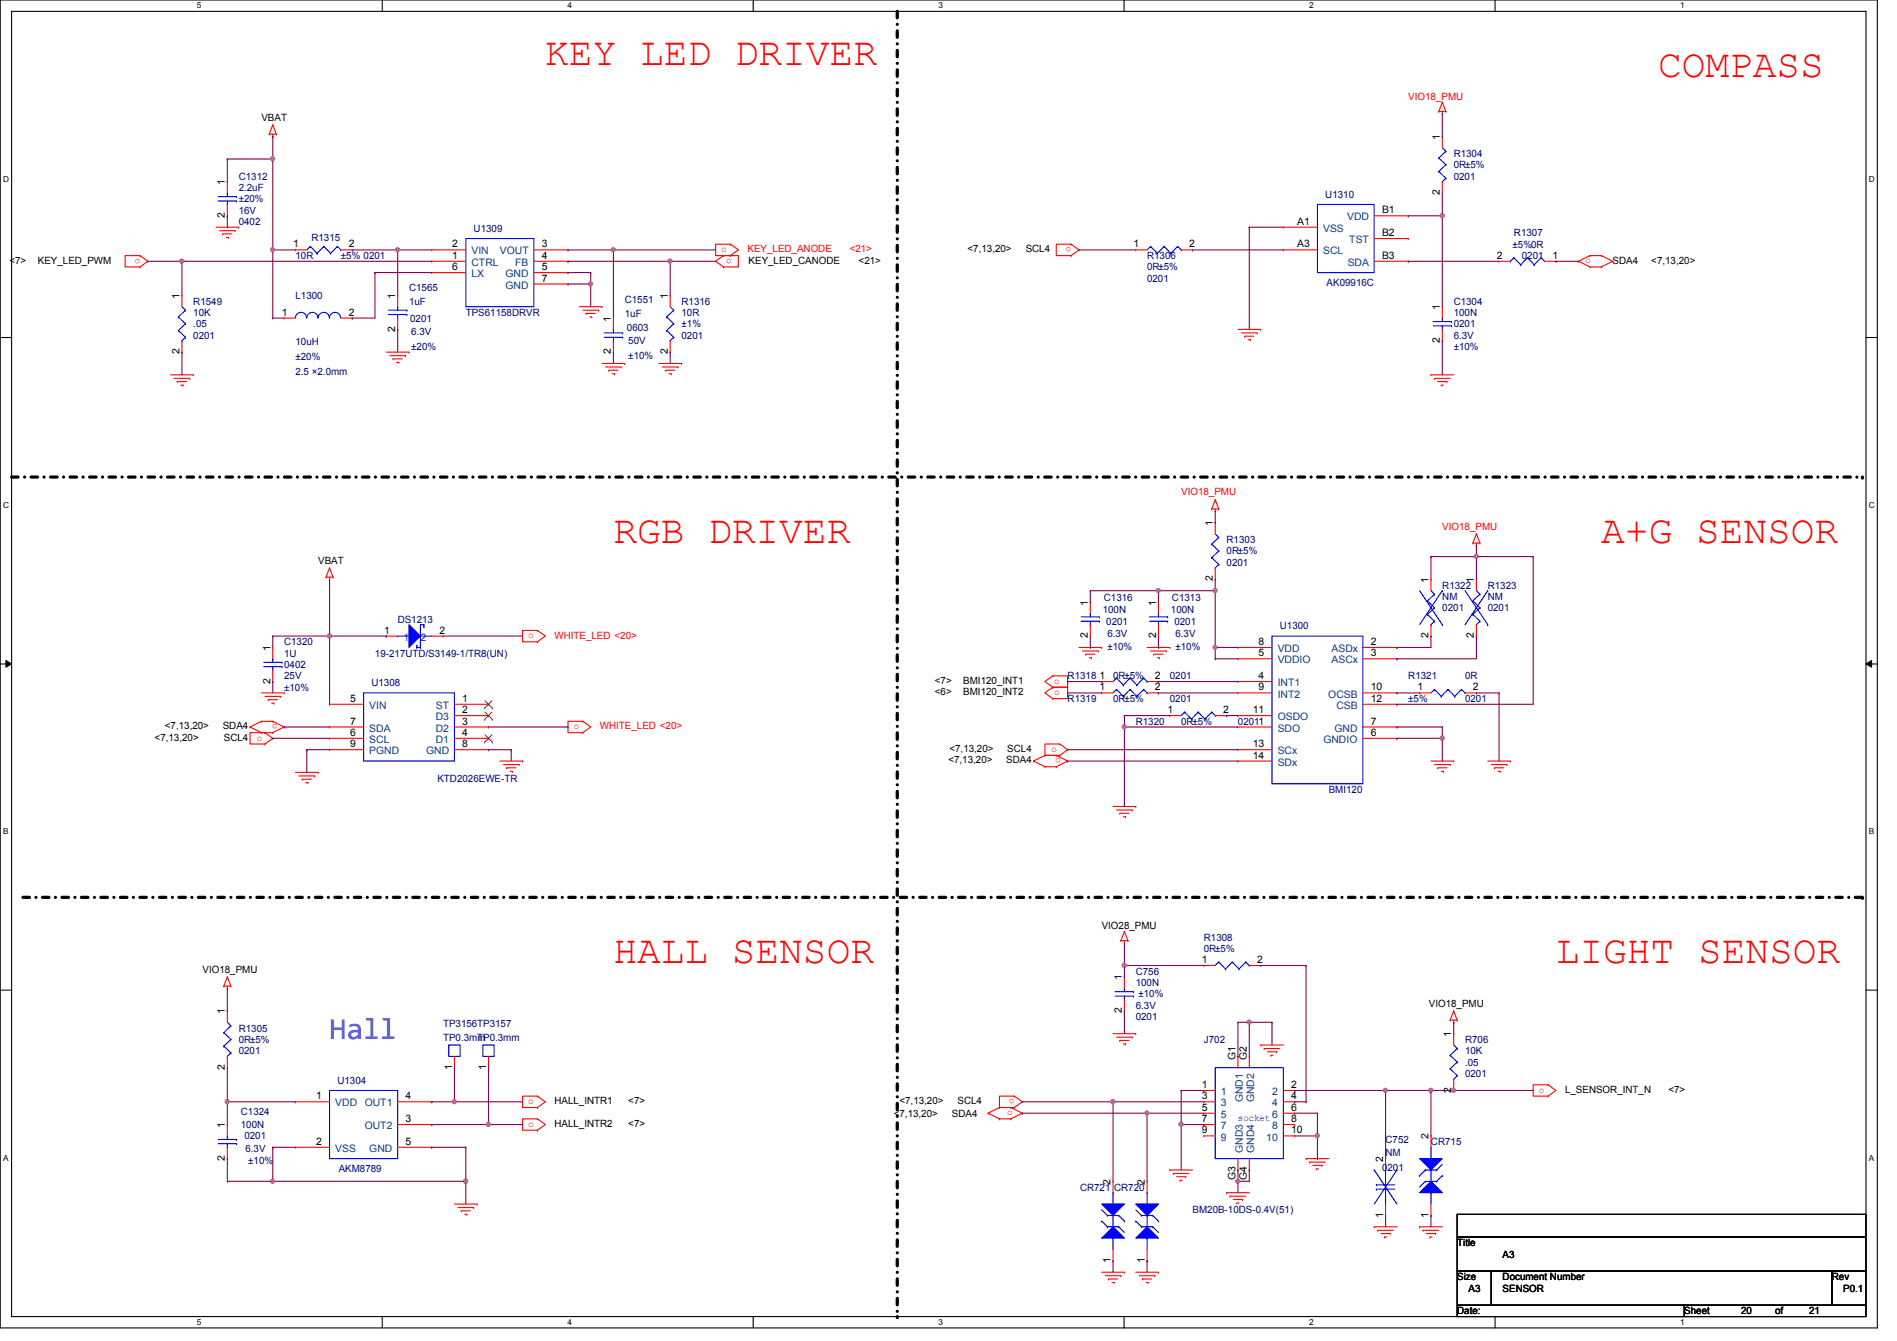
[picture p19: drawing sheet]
<svg xmlns="http://www.w3.org/2000/svg" width="297mm" height="210mm" viewBox="0 0 297 210" stroke-linecap="round" stroke-linejoin="round" font-family="sans-serif">
<defs><g id="words">
<g font-size="6.2" fill="#f00">
<text x="85.4" y="10.2">KEY LED DRIVER</text>
<text x="259.6" y="12">COMPASS</text>
<text x="96.1" y="84.9">RGB DRIVER</text>
<text x="250.7" y="84.9">A+G SENSOR</text>
<text x="96.1" y="150.7">HALL SENSOR</text>
<text x="243.6" y="150.7">LIGHT SENSOR</text>
</g>
<text font-size="4.8" fill="#8000ff" x="51.6" y="162.6">Hall</text>
<g font-size="1.6" fill="#f00">
<text x="220.5" y="15.7">VIO18_PMU</text>
<text x="21.9" y="40.5" transform="rotate(180 21.9 40.5)">o</text>
<text x="112.9" y="39.5">o</text>
<text x="114.6" y="40.5" transform="rotate(180 114.6 40.5)">o</text>
<text x="117" y="39.5">KEY_LED_ANODE</text>
<text x="133" y="39.5">&lt;21&gt;</text>
<text x="167.7" y="38.7" transform="rotate(180 167.7 38.7)">o</text>
<text x="248.2" y="41.2">o</text>
<text x="185" y="77.6">VIO18_PMU</text>
<text x="225.8" y="82.9">VIO18_PMU</text>
<text x="82.7" y="99.9">o</text>
<text x="86.8" y="99.9">WHITE_LED &lt;20&gt;</text>
<text x="165.1" y="107">o</text>
<text x="43.4" y="113.4" transform="rotate(180 43.4 113.4)">o</text>
<text x="165.1" y="108.8">o</text>
<text x="40.2" y="115.9">o</text>
<text x="89.8" y="114.1">o</text>
<text x="93.9" y="114.2">WHITE_LED &lt;20&gt;</text>
<text x="164.7" y="117.7">o</text>
<text x="166.1" y="118.7" transform="rotate(180 166.1 118.7)">o</text>
<text x="82.7" y="172.8">o</text>
<text x="158.8" y="172" transform="rotate(180 158.8 172)">o</text>
<text x="241" y="171">o</text>
<text x="82.7" y="176.4">o</text>
<text x="157.7" y="174.6">o</text>
</g>
<g font-size="1.6">
<text x="40.9" y="18.9">VBAT</text>
<text x="225.5" y="21.9" transform="rotate(-90 225.5 21.9)">1</text>
<text x="35.2" y="29" transform="rotate(-90 35.2 29)">1</text>
<text x="35.2" y="34.1" transform="rotate(-90 35.2 34.1)">2</text>
<text x="203.1" y="35.2">A1</text>
<text x="216.4" y="33.4">B1</text>
<text x="225.5" y="30.6" transform="rotate(-90 225.5 30.6)">2</text>
<text x="1.5" y="41.3">&lt;7&gt;</text>
<text x="5.9" y="41.3">KEY_LED_PWM</text>
<text x="45.9" y="38.7">1</text>
<text x="54.6" y="38.7">2</text>
<text x="70.8" y="40.5">1</text>
<text x="70.8" y="38.7">2</text>
<text x="84.8" y="40.5">4</text>
<text x="84.8" y="38.7">3</text>
<text x="117.2" y="41.3">KEY_LED_CANODE</text>
<text x="134.4" y="41.3">&lt;21&gt;</text>
<text x="151.5" y="39.5">&lt;7,13,20&gt;</text>
<text x="160.6" y="39.5">SCL4</text>
<text x="177.5" y="38.7">1</text>
<text x="186.2" y="38.7">2</text>
<text x="203.1" y="38.7">A3</text>
<text x="216.4" y="37">B2</text>
<text x="216.4" y="40.5">B3</text>
<text x="234.4" y="40.5">2</text>
<text x="243.1" y="40.5">1</text>
<text x="252.5" y="41.3">SDA4</text>
<text x="258.6" y="41.3">&lt;7,13,20&gt;</text>
<text x="28.1" y="46.8" transform="rotate(-90 28.1 46.8)">1</text>
<text x="61.9" y="46.8" transform="rotate(-90 61.9 46.8)">1</text>
<text x="70.8" y="42.3">6</text>
<text x="84.8" y="42.3">5</text>
<text x="84.8" y="44.1">7</text>
<text x="104.6" y="46.8" transform="rotate(-90 104.6 46.8)">1</text>
<text x="44.2" y="49.4">1</text>
<text x="54.6" y="49.4">2</text>
<text x="61.9" y="51.9" transform="rotate(-90 61.9 51.9)">2</text>
<text x="95.7" y="50.3" transform="rotate(-90 95.7 50.3)">1</text>
<text x="225.5" y="53.7" transform="rotate(-90 225.5 53.7)">2</text>
<text x="225.5" y="48.6" transform="rotate(-90 225.5 48.6)">1</text>
<text x="28.1" y="55.5" transform="rotate(-90 28.1 55.5)">2</text>
<text x="95.7" y="55.5" transform="rotate(-90 95.7 55.5)">2</text>
<text x="104.6" y="55.5" transform="rotate(-90 104.6 55.5)">2</text>
<text x="189.9" y="82.3" transform="rotate(-90 189.9 82.3)">1</text>
<text x="49.8" y="88.2">VBAT</text>
<text x="170.3" y="94.8" transform="rotate(-90 170.3 94.8)">1</text>
<text x="181" y="94.8" transform="rotate(-90 181 94.8)">1</text>
<text x="189.9" y="91" transform="rotate(-90 189.9 91)">2</text>
<text x="223.7" y="91.2" transform="rotate(-90 223.7 91.2)">1</text>
<text x="230.8" y="91.2" transform="rotate(-90 230.8 91.2)">1</text>
<text x="42.3" y="101.9" transform="rotate(-90 42.3 101.9)">1</text>
<text x="60.2" y="99.2">1</text>
<text x="68.8" y="99.2">2</text>
<text x="170.3" y="99.9" transform="rotate(-90 170.3 99.9)">2</text>
<text x="181" y="99.9" transform="rotate(-90 181 99.9)">2</text>
<text x="197.1" y="101">8</text>
<text x="214.6" y="101">2</text>
<text x="223.7" y="99.9" transform="rotate(-90 223.7 99.9)">2</text>
<text x="230.8" y="99.9" transform="rotate(-90 230.8 99.9)">2</text>
<text x="42.3" y="107" transform="rotate(-90 42.3 107)">2</text>
<text x="146.4" y="107.1">&lt;7&gt;</text>
<text x="150.8" y="107.1">BMI120_INT1</text>
<text x="172.2" y="106.3">1</text>
<text x="180.8" y="106.3">2</text>
<text x="197.1" y="106.3">4</text>
<text x="197.1" y="102.7">5</text>
<text x="214.6" y="102.7">3</text>
<text x="54.8" y="109.9">5</text>
<text x="54.8" y="113.4">7</text>
<text x="72.4" y="113.4">3</text>
<text x="72.4" y="111.6">2</text>
<text x="72.4" y="109.9">1</text>
<text x="146.4" y="108.8">&lt;6&gt;</text>
<text x="150.8" y="108.8">BMI120_INT2</text>
<text x="172.2" y="108.1">1</text>
<text x="180.8" y="108.1">2</text>
<text x="182.8" y="111.6">1</text>
<text x="191.5" y="111.6">2</text>
<text x="196.2" y="111.6">11</text>
<text x="197.1" y="108.1">9</text>
<text x="214.6" y="113.4">7</text>
<text x="214.6" y="108.1">10</text>
<text x="214.6" y="109.9">12</text>
<text x="222" y="108.1">1</text>
<text x="230.6" y="108.1">2</text>
<text x="24.2" y="116">&lt;7,13,20&gt;</text>
<text x="25.8" y="114.2">&lt;7,13,20&gt;</text>
<text x="34.9" y="114.2">SDA4</text>
<text x="35" y="116">SCL4</text>
<text x="54.8" y="115.2">6</text>
<text x="54.8" y="117">9</text>
<text x="72.4" y="117">8</text>
<text x="72.4" y="115.2">4</text>
<text x="148.5" y="119.5">&lt;7,13,20&gt;</text>
<text x="148.7" y="117.7">&lt;7,13,20&gt;</text>
<text x="157.6" y="119.5">SDA4</text>
<text x="157.7" y="117.7">SCL4</text>
<text x="196.2" y="117">13</text>
<text x="196.2" y="118.7">14</text>
<text x="214.6" y="115.2">6</text>
<text x="172.5" y="145.5">VIO28_PMU</text>
<text x="31.7" y="152.2">VIO18_PMU</text>
<text x="175.7" y="153.5" transform="rotate(-90 175.7 153.5)">1</text>
<text x="188.2" y="150.7">1</text>
<text x="196.8" y="150.7">2</text>
<text x="35.2" y="158.8" transform="rotate(-90 35.2 158.8)">1</text>
<text x="175.7" y="158.6" transform="rotate(-90 175.7 158.6)">2</text>
<text x="223.7" y="157.6">VIO18_PMU</text>
<text x="35.2" y="167.5" transform="rotate(-90 35.2 167.5)">2</text>
<text x="70.8" y="167.5" transform="rotate(-90 70.8 167.5)">1</text>
<text x="76.1" y="167.5" transform="rotate(-90 76.1 167.5)">1</text>
<text x="193.5" y="165.9" transform="rotate(-90 193.5 165.9)">G1</text>
<text x="195.2" y="165.9" transform="rotate(-90 195.2 165.9)">G2</text>
<text x="227.2" y="162.3" transform="rotate(-90 227.2 162.3)">1</text>
<text x="49.5" y="172.1">1</text>
<text x="63.5" y="172.1">4</text>
<text x="86.8" y="172.8">HALL_INTR1</text>
<text x="98.4" y="172.8">&lt;7&gt;</text>
<text x="140.8" y="172.8">&lt;7,13,20&gt;</text>
<text x="149.9" y="172.8">SCL4</text>
<text x="188.2" y="170.3">1</text>
<text x="188.2" y="172.1">3</text>
<text x="188.2" y="173.9">5</text>
<text x="202.2" y="170.3">2</text>
<text x="202.2" y="172.1">4</text>
<text x="202.2" y="173.9">6</text>
<text x="227.2" y="171" transform="rotate(-90 227.2 171)">2</text>
<text x="245.1" y="171.1">L_SENSOR_INT_N</text>
<text x="261.2" y="171.1">&lt;7&gt;</text>
<text x="35.2" y="176.6" transform="rotate(-90 35.2 176.6)">1</text>
<text x="49.5" y="179.2">2</text>
<text x="63.5" y="175.6">3</text>
<text x="63.5" y="179.2">5</text>
<text x="86.8" y="176.4">HALL_INTR2</text>
<text x="98.4" y="176.4">&lt;7&gt;</text>
<text x="140" y="174.8">&lt;7,13,20&gt;</text>
<text x="149.1" y="174.8">SDA4</text>
<text x="188.2" y="175.6">7</text>
<text x="188.2" y="177.4">9</text>
<text x="202.2" y="175.6">8</text>
<text x="202.2" y="177.4">10</text>
<text x="223.7" y="178.4" transform="rotate(-90 223.7 178.4)">2</text>
<text x="35.2" y="181.7" transform="rotate(-90 35.2 181.7)">2</text>
<text x="173.9" y="185.5" transform="rotate(-90 173.9 185.5)">2</text>
<text x="179.2" y="185.5" transform="rotate(-90 179.2 185.5)">2</text>
<text x="193.5" y="184.7" transform="rotate(-90 193.5 184.7)">G3</text>
<text x="195.2" y="184.7" transform="rotate(-90 195.2 184.7)">G4</text>
<text x="216.6" y="181.9" transform="rotate(-90 216.6 181.9)">2</text>
<text x="216.6" y="190.6" transform="rotate(-90 216.6 190.6)">1</text>
<text x="223.7" y="190.6" transform="rotate(-90 223.7 190.6)">1</text>
<text x="173.9" y="197.7" transform="rotate(-90 173.9 197.7)">1</text>
<text x="179.2" y="197.7" transform="rotate(-90 179.2 197.7)">1</text>
<text x="228.2" y="195.1">Title</text>
<text x="235.3" y="196.8">A3</text>
<text x="228.2" y="200.4">Size</text>
<text x="230" y="202.2">A3</text>
<text x="235.3" y="200.4">Document Number</text>
<text x="235.3" y="202.2">SENSOR</text>
<text x="286.8" y="200.4">Rev</text>
<text x="288.6" y="202.2">P0.1</text>
<text x="228.2" y="205.7">Date:</text>
<text x="263.7" y="205.7">Sheet</text>
<text x="272.6" y="205.7">20</text>
<text x="278" y="205.7">of</text>
<text x="283.3" y="205.7">21</text>
</g>
<g font-size="1.6" fill="#000080">
<text x="37.4" y="28.1">C1312</text>
<text x="37.4" y="29.9">2.2uF</text>
<text x="227.6" y="24.6">R1304</text>
<text x="227.6" y="26.3">0R±5%</text>
<text x="227.6" y="28.1">0201</text>
<text x="37.4" y="35.2">0402</text>
<text x="37.4" y="33.4">16V</text>
<text x="37.4" y="31.7">±20%</text>
<text x="207.5" y="30.9">U1310</text>
<text x="46.3" y="40.6">10R</text>
<text x="48.8" y="37.7">R1315</text>
<text x="53.4" y="40.6">±5% 0201</text>
<text x="74.2" y="36.3">U1309</text>
<text x="179.6" y="40.6">R1306</text>
<text x="236.9" y="38.8">±5%0R</text>
<text x="237.1" y="37">R1307</text>
<text x="238.3" y="40.6">0201</text>
<text x="30.3" y="47.7">R1549</text>
<text x="46.3" y="46.8">L1300</text>
<text x="64" y="45.6">C1565</text>
<text x="64" y="47.7">1uF</text>
<text x="97.8" y="47.5">C1551</text>
<text x="106.7" y="47.7">R1316</text>
<text x="179.6" y="42.3">0R±5%</text>
<text x="179.6" y="44.1">0201</text>
<text x="207.7" y="44.8">AK09916C</text>
<text x="227.6" y="47.7">C1304</text>
<text x="30.3" y="49.4">10K</text>
<text x="30.3" y="51.2">.05</text>
<text x="30.3" y="53">0201</text>
<text x="64.2" y="50.3">0201</text>
<text x="64.4" y="52.5">6.3V</text>
<text x="72.9" y="49.4">TPS61158DRVR</text>
<text x="97.8" y="49.6">1uF</text>
<text x="98.2" y="51.8">0603</text>
<text x="98.4" y="53.9">50V</text>
<text x="106.7" y="49.4">10R</text>
<text x="106.7" y="51.2">±1%</text>
<text x="106.7" y="53">0201</text>
<text x="227.6" y="49.4">100N</text>
<text x="227.6" y="51.2">0201</text>
<text x="227.6" y="53">6.3V</text>
<text x="46.3" y="54.1">10uH</text>
<text x="46.3" y="56.4">±20%</text>
<text x="46.3" y="58.7">2.5 ×2.0mm</text>
<text x="64.4" y="54.8">±20%</text>
<text x="98.4" y="56.2">±10%</text>
<text x="227.6" y="54.8">±10%</text>
<text x="192.1" y="85">R1303</text>
<text x="192.1" y="86.8">0R±5%</text>
<text x="192.1" y="88.6">0201</text>
<text x="172.8" y="94.1">C1316</text>
<text x="183.5" y="94.1">C1313</text>
<text x="225.8" y="92.1">R1322</text>
<text x="225.8" y="93.9">NM</text>
<text x="225.8" y="95.7">0201</text>
<text x="233" y="92.1">R1323</text>
<text x="233" y="93.9">NM</text>
<text x="233" y="95.7">0201</text>
<text x="44.5" y="101">C1320</text>
<text x="62.3" y="97.5">DS1213</text>
<text x="172.7" y="96">100N</text>
<text x="173.2" y="97.8">0201</text>
<text x="173.4" y="99.8">6.3V</text>
<text x="173.4" y="101.7">±10%</text>
<text x="183.3" y="96">100N</text>
<text x="183.9" y="97.8">0201</text>
<text x="184.1" y="99.8">6.3V</text>
<text x="184.1" y="101.7">±10%</text>
<text x="200.4" y="98.5">U1300</text>
<text x="44.5" y="102.8">1U</text>
<text x="44.5" y="104.6">0402</text>
<text x="44.5" y="106.3">25V</text>
<text x="58.2" y="107.4">U1308</text>
<text x="58.7" y="102.8">19-217UTD/S3149-1/TR8(UN)</text>
<text x="167.2" y="106.3">R1318</text>
<text x="174.3" y="106.3">0R±5%</text>
<text x="183.2" y="106.3">0201</text>
<text x="220.5" y="106.3">R1321</text>
<text x="229.4" y="106.3">0R</text>
<text x="44.5" y="108.1">±10%</text>
<text x="167.2" y="109.9">R1319</text>
<text x="174.3" y="109.9">0R±5%</text>
<text x="177.8" y="113.5">R1320</text>
<text x="183.2" y="109.9">0201</text>
<text x="184.9" y="113.5">0R±5%</text>
<text x="193.8" y="113.5">02011</text>
<text x="220.5" y="109.9">±5%</text>
<text x="229.4" y="109.9">0201</text>
<text x="68.5" y="122.3">KTD2026EWE-TR</text>
<text x="208.1" y="124.1">BMI120</text>
<text x="188.5" y="147.2">R1308</text>
<text x="188.5" y="149">0R±5%</text>
<text x="177.8" y="152.6">C756</text>
<text x="177.8" y="154.3">100N</text>
<text x="37.4" y="161.5">R1305</text>
<text x="69.4" y="160.7">TP3156TP3157</text>
<text x="177.8" y="159.7">0201</text>
<text x="177.8" y="157.9">6.3V</text>
<text x="178.3" y="156.1">±10%</text>
<text x="37.4" y="163.2">0R±5%</text>
<text x="37.4" y="165">0201</text>
<text x="69.4" y="162.9">TP0.3mm</text>
<text x="74.7" y="162.9">TP0.3mm</text>
<text x="188.5" y="163.2">J702</text>
<text x="229.4" y="163.2">R706</text>
<text x="229.4" y="165">10K</text>
<text x="229.4" y="166.8">.05</text>
<text x="52.8" y="169.6">U1304</text>
<text x="229.4" y="168.6">0201</text>
<text x="37.7" y="174.5">C1324</text>
<text x="37.7" y="176.6">100N</text>
<text x="38.3" y="178.4">0201</text>
<text x="217" y="178.9">C752</text>
<text x="224.1" y="179.2">CR715</text>
<text x="38.4" y="180.3">6.3V</text>
<text x="38.9" y="182.2">±10%</text>
<text x="53" y="183.5">AKM8789</text>
<text x="216.4" y="183.3">0201</text>
<text x="217" y="181">NM</text>
<text x="169.1" y="186.4">CR721 CR720</text>
<text x="186.7" y="189.9">BM20B-10DS-0.4V(51)</text>
</g>
<g font-size="1.6" fill="#004080">
<text x="210.9" y="34.5">VDD</text>
<text x="73.8" y="41.6">CTRL</text>
<text x="73.8" y="39.8">VIN</text>
<text x="78.3" y="39.8">VOUT</text>
<text x="80.7" y="41.6">FB</text>
<text x="207.2" y="36.3">VSS</text>
<text x="207.2" y="39.8">SCL</text>
<text x="211" y="41.6">SDA</text>
<text x="211.3" y="38.1">TST</text>
<text x="73.8" y="43.4">LX</text>
<text x="79.2" y="43.4">GND</text>
<text x="79.2" y="45.2">GND</text>
<text x="63.2" y="100.3">1</text>
<text x="65.8" y="100.3">2</text>
<text x="200.1" y="107.4">INT1</text>
<text x="200.1" y="103.8">VDDIO</text>
<text x="200.1" y="102.1">VDD</text>
<text x="208.5" y="102.1">ASDx</text>
<text x="208.5" y="103.8">ASCx</text>
<text x="57.8" y="111">VIN</text>
<text x="68.2" y="112.7">D3</text>
<text x="68.2" y="111">ST</text>
<text x="200.1" y="109.2">INT2</text>
<text x="200.1" y="112.7">OSDO</text>
<text x="208" y="109.2">OCSB</text>
<text x="209.3" y="111">CSB</text>
<text x="57.8" y="114.5">SDA</text>
<text x="57.8" y="116.3">SCL</text>
<text x="57.8" y="118.1">PGND</text>
<text x="66.7" y="118.1">GND</text>
<text x="68.2" y="114.5">D2</text>
<text x="68.2" y="116.3">D1</text>
<text x="200.1" y="114.5">SDO</text>
<text x="200.1" y="118.1">SCx</text>
<text x="200.1" y="119.8">SDx</text>
<text x="207.2" y="116.3">GNDIO</text>
<text x="209" y="114.5">GND</text>
<text x="52.5" y="173.2">VDD</text>
<text x="57.1" y="173.2">OUT1</text>
<text x="191.2" y="171.4">1</text>
<text x="191.2" y="173.2">3</text>
<text x="194.6" y="172.6" transform="rotate(-90 194.6 172.6)">GND1</text>
<text x="196.4" y="172.6" transform="rotate(-90 196.4 172.6)">GND2</text>
<text x="199.2" y="171.4">2</text>
<text x="199.2" y="173.2">4</text>
<text x="57.1" y="176.7">OUT2</text>
<text x="191.2" y="175">5</text>
<text x="191.2" y="176.7">7</text>
<text x="191.2" y="178.5">9</text>
<text x="198.3" y="178.5">10</text>
<text x="199.2" y="175">6</text>
<text x="199.2" y="176.7">8</text>
<text x="52.5" y="180.3">VSS</text>
<text x="57.8" y="180.3">GND</text>
<text x="194.6" y="180.5" transform="rotate(-90 194.6 180.5)">GND3</text>
<text x="196.4" y="180.5" transform="rotate(-90 196.4 180.5)">GND4</text>
</g>
<text font-size="1.6" fill="#00f" x="193.8" y="175.5">socket</text>
<g font-size="1.3">
<text x="30.8" y="1.3">5</text>
<text x="88.9" y="1.3">4</text>
<text x="146.9" y="1.3">3</text>
<text x="205" y="1.3">2</text>
<text x="263.1" y="1.3">1</text>
<text x=".5" y="28.4">D</text>
<text x="292.6" y="28.4">D</text>
<text x=".5" y="79.5">C</text>
<text x="292.6" y="79.5">C</text>
<text x=".5" y="130.6">B</text>
<text x="292.6" y="130.6">B</text>
<text x=".5" y="181.7">A</text>
<text x="292.6" y="181.7">A</text>
<text x="30.8" y="207.4">5</text>
<text x="88.9" y="207.4">4</text>
<text x="146.9" y="207.4">3</text>
<text x="205" y="207.4">2</text>
<text x="263.1" y="207.4">1</text>
</g>
</g></defs>
<path d="M0 0h294v207.9h-294zM1.8 1.8h290.4v204.3h-290.4z" fill="none" stroke="#000" stroke-width=".17"/>
<g fill="#fff">
<path d="M30.8 .2h.7v1.4h-.7z"/>
<path d="M30.8 206.2h.7v1.4h-.7z"/>
</g>
<path d="M59.9 0v1.8M59.9 206.1v1.8" fill="none" stroke="#000" stroke-width=".17"/>
<g fill="#fff">
<path d="M88.9 .2h.6v1.4h-.6z"/>
<path d="M88.9 206.2h.6v1.4h-.6z"/>
</g>
<path d="M117.9 0v1.8M117.9 206.1v1.8" fill="none" stroke="#000" stroke-width=".17"/>
<g fill="#fff">
<path d="M146.9 .2h.7v1.4h-.7z"/>
<path d="M146.9 206.2h.7v1.4h-.7z"/>
</g>
<path d="M176 0v1.8M176 206.1v1.8" fill="none" stroke="#000" stroke-width=".17"/>
<g fill="#fff">
<path d="M205 .2h.7v1.4h-.7z"/>
<path d="M205 206.2h.7v1.4h-.7z"/>
</g>
<path d="M234.1 0v1.8M234.1 206.1v1.8" fill="none" stroke="#000" stroke-width=".17"/>
<g fill="#fff">
<path d="M263.1 .2h.7v1.4h-.7z"/>
<path d="M263.1 206.2h.7v1.4h-.7z"/>
<path d="M.5 27.3h.9v1.4h-.9z"/>
<path d="M292.6 27.3h.9v1.4h-.9z"/>
<path d="M.5 78.4h.9v1.4h-.9z"/>
<path d="M292.6 78.4h.9v1.4h-.9z"/>
</g>
<path d="M0 52.8h1.8M292.2 52.8h1.8" fill="none" stroke="#000" stroke-width=".17"/>
<g fill="#fff">
<path d="M.5 129.5h.8v1.4h-.8z"/>
<path d="M292.6 129.5h.9v1.4h-.9z"/>
</g>
<path d="M0 103.9h1.8M292.2 103.9h1.8" fill="none" stroke="#000" stroke-width=".17"/>
<path d="M.9 103.4l.9 .5-.9 .5zM292.2 103.9l.9-.5v1z" fill="#000"/>
<path d="M.9 103.4l.9 .5-.9 .5zM292.2 103.9l.9-.5v1z" fill="none" stroke="#000" stroke-width=".16"/>
<g fill="#fff">
<path d="M.5 180.5h.8v1.4h-.8z"/>
<path d="M292.6 180.5h.9v1.4h-.9z"/>
</g>
<path d="M0 155h1.8M292.2 155h1.8M228.2 190.1h64v3.5h-64zM228.2 193.6h64v5.4h-64zM228.2 199h5.3v5.3h-5.3zM233.5 199h53.3v5.3h-53.3zM286.8 199h5.4v5.3h-5.4zM228.2 204.3h35.5v1.8h-35.5zM263.7 204.3h28.5v1.8h-28.5z" fill="none" stroke="#000" stroke-width=".17"/>
<path d="M140.5 1.8v204.3M1.8 74.7h289.8M3.6 140.5h288" fill="none" stroke="#000" stroke-width=".51" stroke-dasharray="1 1 0 1"/>
<g fill="#000" stroke-dasharray="1 1 0 1">
<circle cx="291.6" cy="74.7" r=".25"/>
<circle cx="291.6" cy="140.5" r=".25"/>
<circle cx="140.5" cy="206.1" r=".25"/>
</g>
<g fill="none" stroke="#f00" stroke-width=".17">
<path d="M42.7 19.6h.1M42.7 19.6l-.5 1.4M42.7 19.6l.6 1.4M225.3 17.4h.1M225.3 17.4h1.1M225.8 17.8h.1M225.8 16h.1M225.8 17.4v.4M225.8 16l-.5 1.4M225.8 16l.6 1.4M226.4 17.4h.1M33.8 35.6h3.6"/>
<path d="M34.4 36.1h2.4M34.9 36.6h.1M34.9 36.6h1.4M35.4 37.2h.4M35.8 37.2h.1M36.8 36.1h.1M37.4 35.6h.1M42.2 21h.1M42.2 21h1.1M42.7 21.3h.1M42.7 21v.3M43.3 21h.1"/>
<path d="M114.4 38.2h.1M114.4 38.2h-2.3v1.8h2.3M114.4 38.2l1.2 .9-1.2 .9M167.7 38.2h.1M167.7 38.2h-2.3v1.8h2.3M167.7 38.2l1.2 .9-1.2 .9M21.9 41.8h.1M21.9 40h.1M21.9 40h-2.3v1.8h2.3M21.9 40l1.3 .9-1.3 .9M26.7 58.7h3.6M27.3 59.2h2.4"/>
<path d="M27.8 59.7h.1M27.8 59.7h1.4M29.7 59.2h.1M30.3 58.7h.1M60.5 55.1h3.5M61 55.7h2.5M61.5 56.2h.1M61.5 56.2h1.5M62.1 56.7h.3M62.4 56.7h.1M63.5 55.7h.1M64 55.1h.1"/>
<path d="M90.7 48h3.6M91.3 48.6h2.4M91.8 49.1h.1M91.8 49.1h1.4M92.3 49.6h.4M92.7 49.6h.1M93.7 48.6h.1M94.3 48h.1M94.3 56.9h3.5M94.8 57.4h2.5M95.3 58h.1M95.3 58h1.5"/>
<path d="M95.9 58.5h.3M96.2 58.5h.1M97.3 57.4h.1M97.8 56.9h.1M103.2 56.9h3.5M103.7 57.4h2.5M104.2 58h.1M104.2 58h1.5M104.8 58.5h.3M105.1 58.5h.1M106.2 57.4h.1M106.7 56.9h.1"/>
<path d="M113.3 41.8h.1M113.3 40h.1M113.3 40h2.3v1.8h-2.3M113.3 40l-1.2 .9 1.2 .9M114.4 40h.1M167.7 40h.1M193.8 51.6h3.6M194.4 52.1h2.4M194.9 52.6h.1M194.9 52.6h1.4M195.4 53.2h.4M195.8 53.2h.1"/>
<path d="M196.8 52.1h.1M197.4 51.6h.1M224.1 58.7h.1M224.1 58.7h3.5M224.6 59.2h.1M224.6 59.2h2.5M225.1 59.7h1.5M226.6 59.7h.1M247.2 40.9h.1M247.2 40.9l1.8 .9M249 40h.1M249 41.8h.1"/>
<path d="M249 40h1.7M249 40l-1.8 .9M249 41.8h1.7M250.7 40h.1M250.7 41.8h.1M250.7 40l1.8 .9M252.5 40.9h.1M252.5 40.9l-1.8 .9M28.3 60.3h.4M28.7 60.3h.1M189.7 79.7h.1M189.7 79.7h1.1"/>
<path d="M190.3 78.2h.1M190.3 79.7v.3M190.3 78.2l-.6 1.5M190.3 78.2l.5 1.5M190.8 79.7h.1M225.7 60.3h.1M225.7 60.3h.3M51.1 90.3h.1M51.1 90.3h1.1M51.6 90.7h.1M51.6 88.9h.1M51.6 90.3v.4"/>
<path d="M51.6 88.9l-.5 1.4M51.6 88.9l.6 1.4M52.2 90.3h.1M84.2 98.7h.1M84.2 98.7h-2.4v1.8h2.4M84.2 98.7l1.2 .9-1.2 .9M190.3 80h.1M230.6 85h.1M230.6 85h1.1M231.2 85.3h.1M231.2 83.6h.1M231.2 85v.3"/>
<path d="M231.2 83.6l-.6 1.4M231.2 83.6l.5 1.4M231.7 85h.1M39.2 113.8h.1M39.2 113.8l1.7 .9M40.9 114.7h.1M40.9 112.9h.1M40.9 108.5h3.6M40.9 114.7h1.8M40.9 112.9h1.8M40.9 112.9l-1.7 .9M41.5 114.7h.1"/>
<path d="M41.5 116.5h.1M41.5 114.7h-2.3v1.8h2.3M41.5 109h2.4M41.5 114.7l1.2 .9-1.2 .9M42 109.5h.1M42 109.5h1.4M42.5 110.1h.4M42.7 114.7h.1M42.7 112.9h.1M42.7 112.9l1.8 .9M42.9 110.1h.1M43.9 109h.1"/>
<path d="M44.5 108.5h.1M44.5 113.8h.1M44.5 113.8l-1.8 .9M78.3 119.1h3.5M78.8 119.7h2.5M81.3 119.7h.1M81.8 119.1h.1M84.2 100.5h.1M91.3 112.9h.1M91.3 114.7h.1M91.3 112.9h-2.4v1.8h2.4M91.3 112.9l1.2 .9-1.2 .9"/>
<path d="M161.8 119.1h.1M161.8 119.1l1.8 .9M163.6 118.2h.1M163.6 118.2h1.8M163.6 118.2l-1.8 .9M164.8 105.8h.1M164.8 107.6h.1M164.8 105.8h2.4v1.8h-2.4M164.8 109.3h.1M164.8 107.6h2.4v1.7h-2.4M164.8 105.8l-1.2 .9 1.2 .9M164.8 107.6l-1.2 .9 1.2 .8"/>
<path d="M165.4 118.2h.1M165.4 118.2l1.8 .9M165.9 116.5h.1M165.9 118.2h.1M165.9 116.5h-2.3v1.7h2.3M165.9 116.5l1.3 .8-1.3 .9M167.2 119.1h.1M167.2 119.1l-1.8 .9M168.9 101.3h3.6M169.5 101.9h2.5M170 102.4h.1M170 102.4h1.4"/>
<path d="M170.6 103h.3M170.9 103h.1M172 101.9h.1M172.5 101.3h.1M172.5 106.7h.1M172.5 106.7h1.8M179.6 101.3h3.6M179.6 106.7h1.8M180.2 101.9h2.4M180.7 102.4h.1M180.7 102.4h1.4M181.2 103h.4"/>
<path d="M181.4 106.7h.1M181.6 103h.1M182.6 101.9h.1M183.2 101.3h.1M224.1 119.1h3.5M224.6 119.7h2.5M227.1 119.7h.1M227.6 119.1h.1M233 119.1h3.5M233.5 119.7h2.5M236 119.7h.1M236.5 119.1h.1"/>
<path d="M46.3 120.9h3.5M46.8 121.5h2.5M47.3 122h.1M47.3 122h1.5M47.9 122.5h.3M48.2 122.5h.1M49.3 121.5h.1M49.8 120.9h.1M79.3 120.2h.1M79.3 120.2h1.5M79.9 120.7h.3M80.2 120.7h.1"/>
<path d="M163.6 120h.1M163.6 120h1.8M165.4 120h.1M174.3 126.2h3.5M174.8 126.8h2.5M175.3 127.3h.1M175.3 127.3h1.5M175.9 127.8h.3M176.2 127.8h.1M177.3 126.8h.1M177.8 126.2h.1M225.1 120.2h.1"/>
<path d="M225.1 120.2h1.5M225.7 120.7h.3M226 120.7h.1M234 120.2h.1M234 120.2h1.5M234.6 120.7h.3M234.9 120.7h.1M35 154.3h.1M35 154.3h1.1M35.6 154.7h.1M35.6 152.9h.1M35.6 154.3v.4"/>
<path d="M35.6 152.9l.5 1.4M35.6 152.9l-.6 1.4M36.1 154.3h.1M175.5 147.2h.1M175.5 147.2h1.1M176.1 147.6h.1M176.1 145.8h.1M176.1 147.2v.4M176.1 145.8l-.6 1.4M176.1 145.8l.5 1.4M176.6 147.2h.1M227.1 159.7h.1"/>
<path d="M227.1 159.7h1.1M227.6 158.2h.1M227.6 159.7v.3M227.6 158.2l.6 1.5M227.6 158.2l-.5 1.5M228.2 159.7h.1M84.2 175.1h.1M84.2 176.9h.1M84.2 175.1h-2.4v1.8h2.4M84.2 171.6h.1M84.2 173.4h.1M84.2 171.6h-2.4v1.8h2.4"/>
<path d="M84.2 175.1l1.2 .9-1.2 .9M84.2 171.6l1.2 .9-1.2 .9M154.7 174.2h.1M154.7 174.2l1.8 .9M156.5 173.4h.1M156.5 175.1h.1M156.5 173.4l-1.8 .8M156.5 173.4h1.8M156.5 175.1h1.8M158.3 173.4h.1M158.3 175.1h.1M158.3 173.4l1.8 .8"/>
<path d="M158.8 173.4h.1M158.8 171.6h.1M158.8 171.6h-2.3v1.8h2.3M158.8 171.6l1.3 .9-1.3 .9M160.1 174.2h.1M160.1 174.2l-1.8 .9M174.3 161.8h3.5M174.8 162.3h2.5M175.3 162.9h.1M175.3 162.9h1.5M175.9 163.4h.3M176.2 163.4h.1"/>
<path d="M177.3 162.3h.1M177.8 161.8h.1M197.4 163.6h.1M197.4 163.6h3.6M197.9 164.1h.1M197.9 164.1h2.5M198.5 164.6h1.4M199 165.2h.1M199 165.2h.3M199.9 164.6h.1M227.6 160h.1M242.4 169.8h.1"/>
<path d="M242.4 171.6h.1M242.4 169.8h-2.3v1.8h2.3M242.4 169.8l1.2 .9-1.2 .9M71.2 188.5h3.5M71.7 189h2.5M72.2 189.5h.1M72.2 189.5h1.5M72.8 190.1h.3M73.1 190.1h.1M74.2 189h.1M74.7 188.5h.1M172.5 199.1h3.6"/>
<path d="M173.1 199.7h2.4M175.5 199.7h.1M176.1 199.1h.1M177.8 199.1h3.6M178.4 199.7h2.4M180.8 199.7h.1M181.4 199.1h.1M183.2 183.1h.1M183.2 183.1h3.5M183.7 183.7h.1M183.7 183.7h2.5M184.2 184.2h1.5"/>
<path d="M184.8 184.7h.1M184.8 184.7h.3M185.7 184.2h.1M192.1 186.7h.1M192.1 186.7h3.5M192.6 187.2h.1M192.6 187.2h2.5M193.1 187.7h1.5M193.7 188.3h.1M193.7 188.3h.3M194.6 187.7h.1M204.5 181.4h.1"/>
<path d="M204.5 181.4h3.6M205.1 181.9h.1M205.1 181.9h2.4M205.6 182.4h1.4M206.1 183h.1M206.1 183h.4M207 182.4h.1M215.2 192h.1M215.2 192h3.5M215.7 192.6h.1M215.7 192.6h2.5M216.2 193.1h1.5"/>
<path d="M216.8 193.6h.1M216.8 193.6h.3M217.7 193.1h.1M222.3 192h.1M222.3 192h3.5M222.8 192.6h.1M222.8 192.6h2.5M223.3 193.1h1.5M223.9 193.6h.1M223.9 193.6h.3M224.8 193.1h.1M173.6 200.2h.1"/>
<path d="M173.6 200.2h1.4M174.1 200.7h.4M174.5 200.7h.1M178.9 200.2h.1M178.9 200.2h1.4M179.4 200.7h.4M179.8 200.7h.1"/>
</g>
<path d="M174.8 106.1h.1M174.8 106.1l-.5 .6M174.8 106.1l1.1 1.1M175.9 107.2h.1M176.9 106.1h.1M176.9 106.1l-1 1.1M176.9 106.1l1.1 1.1M178 107.2h.1M179.1 106.1h.1M179.1 106.1l-1.1 1.1M179.1 106.1l.5 .6M179.6 106.7h.1" fill="none" stroke="#00f" stroke-width=".17"/>
<path d="M172.5 193.8l1.8-1.8 1.8 1.8z" fill="#00f"/>
<path d="M172.5 193.8l1.8-1.8 1.8 1.8zM172.5 191.1h.1M172.5 191.1l.9 .9M173.4 192h.1M173.4 192h1.8M174.3 193.8h.1M174.3 190.2h.1M174.3 190.2v1.8M174.3 193.8v1.8M175.2 192h.1M175.2 192l.9 .9" fill="none" stroke="#00f" stroke-width=".17"/>
<path d="M172.5 188.5h3.6l-1.8 1.7z" fill="#00f"/>
<g fill="none" stroke="#00f" stroke-width=".17">
<path d="M72.9 37.3h10.7v10.7h-10.7zM236.5 40.9h.1M237.1 40.3h.1M237.1 40.3l1 1.1M237.1 40.3l-.6 .6M238.1 41.4h.1M239.2 40.3h.1M239.2 40.3l1 1.1M239.2 40.3l-1.1 1.1M240.2 41.4h.1M241.3 40.3h.1M241.3 40.3l.5 .6"/>
<path d="M241.3 40.3l-1.1 1.1M174.8 107.9h.1M174.8 107.9l-.5 .6M174.8 107.9l1.1 1.1M175.9 109h.1M176.9 107.9h.1M176.9 107.9l-1 1.1M176.9 107.9l1.1 1.1M178 109h.1M179.1 107.9h.1M179.1 107.9l-1.1 1.1M179.1 107.9l.5 .6"/>
<path d="M179.6 108.5h.1M174.6 155.2h2.9M174.6 155.9h2.9M176.1 154.7h.1M176.1 156.5h.1M176.1 154.7v.5M176.1 155.9v.6M177.5 155.2h.1M177.5 155.9h.1M35 161.6h.1M35 163.7h.1M35 161.6l1.1 1.1"/>
<path d="M35 163.7l1.1 1.1M35.6 165.4h.1M35.6 160l.5 .6M36.1 160.6h.1M36.1 162.7h.1M36.1 164.8h.1M36.1 160.6l-1.1 1M36.1 162.7l-1.1 1M36.1 164.8l-.5 .6M172.5 188.5h3.6l-1.8 1.7zM172.5 189.4l.9 .8M173.4 190.2h.1"/>
<path d="M173.4 190.2h1.8M174.3 186.7h.1M174.3 186.7v1.8M175.2 190.2h.1M175.2 190.2l.9 .9M176.1 191.1h.1"/>
</g>
<g fill="none" stroke="#f00" stroke-width=".17">
<path d="M67.6 39.1h.1M67.6 39.1h5.3M83.6 39.1h5.3M88.9 39.1h.1M67.6 42.7h.1M67.6 40.9h.1M67.6 40.9h5.3M67.6 42.7h5.3M83.6 40.9h5.3M83.6 42.7h5.3M83.6 44.4h5.3M88.9 40.9h.1"/>
<path d="M88.9 42.7h.1M88.9 44.4h.1M234.7 40.9h.1M234.7 40.9h1.8M241.8 40.9h1.8M243.6 40.9h.1M172.5 108.5h.1M172.5 108.5h1.8M179.6 108.5h1.8M181.4 108.5h.1M35.6 158.2h.1M35.6 158.2v1.8"/>
<path d="M176.1 152.9h.1M176.1 158.2h.1M176.1 152.9v1.8M176.1 156.5v1.7M35.6 167.1h.1M35.6 165.4v1.7M174.3 197.4h.1M174.3 184.9h.1M174.3 184.9v1.8M174.3 195.6v1.8"/>
</g>
<path d="M64 97.8l1.8 1.8-1.8 1.7z" fill="#00f"/>
<g fill="none" stroke="#00f" stroke-width=".17">
<path d="M34.2 30.8h2.8M34.2 31.5h2.8M35.6 30.2h.1M35.6 32h.1M35.6 30.2v.6M35.6 31.5v.5M37 30.8h.1M37 31.5h.1M60.8 48.6h2.9M60.8 49.2h2.9M62.3 48h.1M62.3 49.8h.1"/>
<path d="M62.3 48v.6M62.3 49.2v.6M63.7 48.6h.1M63.7 49.2h.1M62.3 99.6h.1M62.3 99.6h1.7M64 97.8l1.8 1.8-1.8 1.7zM65.8 99.6h.1M65.8 99.6h1.8M66.4 97.8h.1M66.4 98.1h.1M66.4 97.8h-.6v3.5"/>
<path d="M66.4 97.8v.3M169.3 96.6h2.9M169.3 97.2h2.9M170.7 96h.1M170.7 97.8h.1M170.7 96v.6M170.7 97.2v.6M172.2 96.6h.1M172.2 97.2h.1M189.7 85.2h.1M189.7 87.3h.1M189.7 85.2l1.1 1"/>
<path d="M189.7 87.3l1.1 1M190.3 88.9h.1M190.3 83.6l.5 .5M190.8 84.1h.1M190.8 86.2h.1M190.8 88.3h.1M190.8 84.1l-1.1 1.1M190.8 86.2l-1.1 1.1M190.8 88.3l-.5 .6M65.3 101.3h.1M65.3 101h.1M65.3 101.3h.5"/>
<path d="M65.3 101v.3M65.8 101.3h.1M190.3 167.1h10.7v14.3h-10.7z"/>
</g>
<g fill="none" stroke="#f00" stroke-width=".17">
<path d="M35.6 28.4h.1M35.6 33.8h.1M35.6 28.4v1.8M35.6 32v1.8M62.3 46.2h.1M62.3 51.6h.1M62.3 46.2v1.8M62.3 49.8v1.8M60.5 99.6h.1M60.5 99.6h1.8M67.6 99.6h1.8M69.4 99.6h.1"/>
<path d="M170.7 94.2h.1M170.7 99.6h.1M170.7 94.2v1.8M170.7 97.8v1.8M190.3 81.8h.1M190.3 90.7h.1M190.3 81.8v1.8M190.3 88.9v1.8M188.5 170.7h.1M188.5 172.5h.1M188.5 174.2h.1M188.5 176h.1"/>
<path d="M188.5 177.8h.1M188.5 170.7h1.8M188.5 172.5h1.8M188.5 174.2h1.8M188.5 176h1.8M188.5 177.8h1.8M193.8 165.4h.1M193.8 165.4v1.7M195.6 165.4h.1M195.6 165.4v1.7M201 170.7h1.7M201 172.5h1.7"/>
<path d="M201 174.2h1.7M201 176h1.7M201 177.8h1.7M202.7 170.7h.1M202.7 172.5h.1M202.7 174.2h.1M202.7 176h.1M202.7 177.8h.1M193.8 183.1h.1M193.8 181.4v1.7M195.6 183.1h.1M195.6 181.4v1.7"/>
</g>
<path d="M179.6 192l1.8 1.8h-3.6z" fill="#00f"/>
<path d="M177.8 191.1h.1M177.8 191.1l.9 .9M178.7 192h.1M178.7 192h1.8M179.6 192l1.8 1.8h-3.6zM179.6 193.8h.1M179.6 190.2h.1M179.6 190.2v1.8M179.6 193.8v1.8M180.5 192h.1M180.5 192l.9 .9" fill="none" stroke="#00f" stroke-width=".17"/>
<path d="M177.8 188.5h3.6l-1.8 1.7z" fill="#00f"/>
<g fill="none" stroke="#00f" stroke-width=".17">
<path d="M48.6 38.6h.1M48.6 38.6l-.6 .5M48.6 38.6l1.1 1.1M49.7 39.7h.1M50.7 38.6h.1M50.7 38.6l-1 1.1M50.7 38.6l1.1 1.1M51.8 39.7h.1M52.8 38.6h.1M52.8 38.6l-1 1.1M52.8 38.6l.6 .5M53.4 39.1h.1"/>
<path d="M224.4 50.3h2.9M224.4 51h2.9M225.8 49.8h.1M225.8 51.6h.1M225.8 49.8v.5M225.8 51v.6M227.3 50.3h.1M227.3 51h.1M224.6 107.9h.1M224.6 107.9l-.5 .6M224.6 107.9l1.1 1.1M225.7 109h.1"/>
<path d="M226.7 107.9h.1M226.7 107.9l-1 1.1M226.7 107.9l1.1 1.1M227.8 109h.1M228.9 107.9h.1M228.9 107.9l-1.1 1.1M228.9 107.9l.5 .6M229.4 108.5h.1M51.6 170.7h10.7v10.7h-10.7zM177.8 188.5h3.6l-1.8 1.7zM177.8 189.4l.9 .8M178.7 190.2h.1"/>
<path d="M178.7 190.2h1.8M179.6 186.7h.1M179.6 186.7v1.8M180.5 190.2h.1M180.5 190.2l.9 .9M181.4 191.1h.1"/>
</g>
<g fill="none" stroke="#f00" stroke-width=".17">
<path d="M46.3 39.1h.1M46.3 39.1h1.7M53.4 39.1h1.8M55.2 39.1h.1M225.8 48h.1M225.8 53.3h.1M225.8 48v1.8M225.8 51.6v1.7M222.3 108.5h.1M222.3 108.5h1.8M229.4 108.5h1.8M231.2 108.5h.1"/>
<path d="M46.3 172.5h.1M46.3 179.6h.1M46.3 172.5h5.3M46.3 179.6h5.3M62.3 172.5h5.3M62.3 179.6h5.3M62.3 176h5.3M67.6 176h.1M67.6 172.5h.1M67.6 179.6h.1M179.6 197.4h.1M179.6 184.9h.1"/>
<path d="M179.6 184.9v1.8M179.6 195.6v1.8"/>
</g>
<path d="M224.1 184.9l1.7 1.8h-3.5z" fill="#00f"/>
<path d="M223.2 184.9h.1M223.2 184.9l-.9 .9M223.2 184.9h1.8M224.1 184.9l1.7 1.8h-3.5zM224.1 186.7h.1M224.1 183.1h.1M224.1 183.1v1.8M224.1 186.7v1.8M225 184.9h.1M225.8 184h.1M225.8 184l-.8 .9" fill="none" stroke="#00f" stroke-width=".17"/>
<path d="M222.3 181.4h3.5l-1.7 1.7z" fill="#00f"/>
<g fill="none" stroke="#00f" stroke-width=".17">
<path d="M180.2 38.6h.1M180.2 38.6l-.6 .5M180.2 38.6l1 1.1M181.2 39.7h.1M182.3 38.6h.1M182.3 38.6l-1.1 1.1M182.3 38.6l1 1.1M183.3 39.7h.1M184.4 38.6h.1M184.4 38.6l-1.1 1.1M184.4 38.6l.6 .5M185 39.1h.1"/>
<path d="M206.3 32h8.9v10.7h-8.9zM225.3 24.7h.1M225.3 26.8h.1M225.3 24.7l1.1 1.1M225.3 26.8l1.1 1.1M225.8 28.4h.1M225.8 23.1l.6 .6M226.4 23.7h.1M226.4 25.8h.1M226.4 27.9h.1M226.4 23.7l-1.1 1M226.4 25.8l-1.1 1"/>
<path d="M226.4 27.9l-.6 .5M27.9 49.6h.1M27.9 51.7h.1M27.9 49.6l1.1 1.1M27.9 51.7l1.1 1.1M28.5 53.3h.1M28.5 48l.5 .6M29 48.6h.1M29 50.7h.1M29 52.8h.1M29 48.6l-1.1 1M29 50.7l-1.1 1"/>
<path d="M29 52.8l-.5 .5M46.3 49.8a.87 .87 0 0 1 .8-.9 .87 .87 0 0 1 .9 .9M48 49.8a.87 .87 0 0 1 .9-.9 .87 .87 0 0 1 .9 .9M49.8 49.8a.87 .87 0 0 1 .9-.9 .87 .87 0 0 1 .9 .9M51.6 49.8a.87 .87 0 0 1 .9-.9 .87 .87 0 0 1 .8 .9M94.6 52.1h2.9M94.6 52.8h2.9M96.1 51.6h.1M96.1 53.3h.1M96.1 51.6v.5M96.1 52.8v.5M97.5 52.1h.1"/>
<path d="M97.5 52.8h.1M104.4 49.6h.1M104.4 51.7h.1M104.4 49.6l1.1 1.1M104.4 51.7l1.1 1.1M104.9 53.3h.1M104.9 48l.6 .6M105.5 48.6h.1M105.5 50.7h.1M105.5 52.8h.1M105.5 48.6l-1.1 1M105.5 50.7l-1.1 1"/>
<path d="M105.5 52.8l-.6 .5M180 96.6h2.8M180 97.2h2.8M181.4 96h.1M181.4 97.8h.1M181.4 96v.6M181.4 97.2v.6M182.8 96.6h.1M182.8 97.2h.1M199.2 99.6h14.2v23.1h-14.2zM222.3 92.5l3.5 5.3M223.5 94.1h.1"/>
<path d="M223.5 96.2h.1M223.5 94.1l1.1 1M223.5 96.2l1.1 1M224.1 97.8h.1M224.1 92.5l.5 .5M224.6 93h.1M224.6 95.1h.1M224.6 97.2h.1M224.6 93l-1.1 1.1M224.6 95.1l-1.1 1.1M224.6 97.2l-.5 .6M225.8 92.5h.1"/>
<path d="M225.8 97.8h.1M225.8 92.5l-3.5 5.3M229.4 92.5l3.6 5.3M230.6 94.1h.1M230.6 96.2h.1M230.6 94.1l1.1 1M230.6 96.2l1.1 1M231.2 97.8h.1M231.2 92.5l.5 .5M231.7 93h.1M231.7 95.1h.1M231.7 97.2h.1"/>
<path d="M231.7 93l-1.1 1.1M231.7 95.1l-1.1 1.1M231.7 97.2l-.5 .6M233 92.5h.1M233 97.8h.1M233 92.5l-3.6 5.3M41.3 103.7h2.9M41.3 104.4h2.9M42.7 103.1h.1M42.7 104.9h.1M42.7 103.1v.6M42.7 104.4v.5"/>
<path d="M44.2 103.7h.1M44.2 104.4h.1M56.9 108.5h14.3v10.6h-14.3zM185.5 111.5h.1M185.5 111.5l-.5 .5M185.5 111.5l1.1 1.1M186.6 112.6h.1M187.6 111.5h.1M187.6 111.5l-1 1.1M187.6 111.5l1.1 1.1M188.7 112.6h.1M189.7 111.5h.1"/>
<path d="M189.7 111.5l-1 1.1M189.7 111.5l.6 .5M190.3 112h.1M190.8 150.6h.1M190.8 150.6l-.5 .5M190.8 150.6l1.1 1.1M191.9 151.7h.1M193 150.6h.1M193 150.6l-1.1 1.1M193 150.6l1 1.1M194 151.7h.1M195.1 150.6h.1"/>
<path d="M195.1 150.6l-1.1 1.1M195.1 150.6l.5 .5M195.6 151.1h.1M34.2 178.4h2.8M34.2 179h2.8M35.6 177.8h.1M35.6 179.6h.1M35.6 177.8v.6M35.6 179v.6M37 178.4h.1M37 179h.1M70.3 163.6h1.7v1.8h-1.7z"/>
<path d="M75.6 163.6h1.8v1.8h-1.8zM224.1 179.6h.1M224.1 179.6v1.8M227.1 165.2h.1M227.1 167.3h.1M227.1 165.2l1.1 1M227.1 167.3l1.1 1.1M227.6 168.9h.1M227.6 163.6l.6 .5M228.2 164.1h.1M228.2 166.2h.1M228.2 168.4h.1"/>
<path d="M228.2 164.1l-1.1 1.1M228.2 166.2l-1.1 1.1M228.2 168.4l-.6 .5M215.2 183.1h.1M215.2 183.1l3.5 5.4M215.5 186.1h.1M215.5 185.5h.1M215.5 186.1h2.9M215.5 185.5h2.9M217 188.5h.1M217 183.1h.1M217 183.1v2.4"/>
<path d="M217 186.1v2.4M218.7 183.1h.1M218.7 183.1l-3.5 5.4M222.3 181.4h3.5l-1.7 1.7zM222.3 184h.1M223.2 183.1h.1M223.2 183.1h1.8M223.2 183.1l-.9 .9M225 183.1h.1M225.8 182.2l-.8 .9"/>
</g>
<g fill="none" stroke="#f00" stroke-width=".17">
<path d="M177.8 39.1h.1M177.8 39.1h1.8M185 39.1h1.7M186.7 39.1h.1M201 35.6h.1M201 39.1h.1M201 35.6h5.3M201 39.1h5.3M215.2 33.8h5.3M215.2 37.3h5.3M220.5 33.8h.1M220.5 37.3h.1"/>
<path d="M225.8 21.3h.1M225.8 30.2h.1M225.8 21.3v1.8M225.8 28.4v1.8M28.5 46.2h.1M28.5 55.1h.1M28.5 46.2v1.8M28.5 53.3v1.8M44.5 49.8h.1M44.5 49.8h1.8M53.4 49.8h1.8M55.2 49.8h.1"/>
<path d="M96.1 49.8h.1M96.1 55.1h.1M96.1 49.8v1.8M96.1 53.3v1.8M104.9 46.2h.1M104.9 55.1h.1M104.9 46.2v1.8M104.9 53.3v1.8M215.2 40.9h5.3M220.5 40.9h.1M181.4 94.2h.1M181.4 99.6h.1"/>
<path d="M181.4 94.2v1.8M181.4 97.8v1.8M224.1 90.7h.1M224.1 99.6h.1M224.1 90.7v1.8M224.1 97.8v1.8M231.2 90.7h.1M231.2 99.6h.1M231.2 90.7v1.8M231.2 97.8v1.8M42.7 101.3h.1M42.7 106.7h.1"/>
<path d="M42.7 101.3v1.8M42.7 104.9v1.8M51.6 110.2h.1M51.6 113.8h.1M51.6 115.6h.1M51.6 117.3h.1M51.6 113.8h5.3M51.6 115.6h5.3M51.6 110.2h5.3M51.6 117.3h5.3M71.2 113.8h5.3M71.2 115.6h5.3"/>
<path d="M71.2 112h5.3M71.2 110.2h5.3M71.2 117.3h5.3M76.5 113.8h.1M76.5 117.3h.1M76.5 115.6h.1M76.5 112h.1M76.5 110.2h.1M183.2 112h.1M183.2 112h1.8M190.3 112h1.8M192.1 112h.1"/>
<path d="M193.8 113.8h.1M193.8 106.7h.1M193.8 103.1h.1M193.8 101.3h.1M193.8 108.5h.1M193.8 112h.1M193.8 117.3h.1M193.8 119.1h.1M193.8 113.8h5.4M193.8 101.3h5.4M193.8 103.1h5.4M193.8 106.7h5.4"/>
<path d="M193.8 108.5h5.4M193.8 112h5.4M193.8 117.3h5.4M193.8 119.1h5.4M213.4 113.8h5.3M213.4 101.3h5.3M213.4 103.1h5.3M213.4 115.6h5.3M213.4 108.5h5.3M213.4 110.2h5.3M218.7 101.3h.1M218.7 103.1h.1"/>
<path d="M218.7 115.6h.1M218.7 113.8h.1M218.7 108.5h.1M218.7 110.2h.1M188.5 151.1h.1M188.5 151.1h1.8M195.6 151.1h1.8M197.4 151.1h.1M35.6 176h.1M35.6 176v1.8M35.6 179.6v1.8M71.2 167.1h.1"/>
<path d="M71.2 165.4v1.7M76.5 167.1h.1M76.5 165.4v1.7M224.1 177.8h.1M224.1 177.8v1.8M227.6 161.8h.1M227.6 170.7h.1M227.6 161.8v1.8M227.6 168.9v1.8M35.6 181.4h.1M217 190.2h.1M217 181.4h.1"/>
<path d="M217 181.4v1.7M217 188.5v1.7M224.1 190.2h.1M224.1 188.5v1.7"/>
</g>
<path d="M75.9 116.2h.1M75.9 112.6h.1M75.9 110.8h.1M75.9 115l1.2 1.2M75.9 111.5l1.2 1.1M75.9 109.7l1.2 1.1M77 115l-1.1 1.2M77 111.5l-1.1 1.1M77 109.7l-1.1 1.1M77.1 116.2h.1M77.1 112.6h.1M77.1 110.8h.1" fill="none" stroke="#804000" stroke-width=".16"/>
<path d="M35.6 24.9h.1M35.6 24.9v3.5M42.7 21.3h.1M42.7 21.3v3.6h-7.1M96.1 39.1h.1M96.1 39.1h16" fill="none" stroke="#800040" stroke-width=".17"/>
<circle cx="96" cy="39.1" r=".32" fill="#f0f"/>
<circle cx="96" cy="39.1" r=".32" fill="none" stroke="#f0f" stroke-width=".17"/>
<g fill="none" stroke="#800040" stroke-width=".17">
<path d="M42.7 39.1h.1M42.7 39.1v10.7M88.9 39.1h.1M88.9 39.1h7.2M96.1 39.1h.1M96.1 39.1v10.7M23.2 40.9h.1M23.2 40.9h5.3M42.7 49.8h.1M42.7 49.8h1.8M55.2 49.8h.1M58.7 42.7h.1"/>
<path d="M58.7 42.7v7.1h-3.5M58.7 42.7h8.9M88.9 40.9h.1M88.9 40.9h16M92.5 42.7h.1M92.5 42.7v1.7M96.1 55.1h.1M96.1 55.1v1.8"/>
</g>
<circle cx="92.5" cy="44.4" r=".32" fill="#f0f"/>
<circle cx="92.5" cy="44.4" r=".32" fill="none" stroke="#f0f" stroke-width=".17"/>
<path d="M55.2 39.1h.1M55.2 39.1h7.1M62.3 39.1h.1M62.3 39.1v7.1M62.3 51.6h.1M62.3 51.6v3.5M88.9 42.7h.1M88.9 44.4h.1M88.9 42.7h3.6M88.9 44.4h3.6M92.5 44.4h.1M92.5 44.4v3.6" fill="none" stroke="#800040" stroke-width=".17"/>
<circle cx="62.2" cy="39.1" r=".32" fill="#f0f"/>
<circle cx="62.2" cy="39.1" r=".32" fill="none" stroke="#f0f" stroke-width=".17"/>
<path d="M62.3 39.1h.1M62.3 39.1h5.3M104.9 55.1h.1M104.9 40.9h.1M104.9 40.9v5.3M104.9 55.1v1.8M104.9 40.9h7.2" fill="none" stroke="#800040" stroke-width=".17"/>
<circle cx="104.9" cy="40.9" r=".32" fill="#f0f"/>
<circle cx="104.9" cy="40.9" r=".32" fill="none" stroke="#f0f" stroke-width=".17"/>
<path d="M35.6 33.8h.1M35.6 33.8v1.8M42.7 39.1h.1M42.7 24.9h.1M42.7 39.1h3.6M42.7 24.9v14.2" fill="none" stroke="#800040" stroke-width=".17"/>
<circle cx="42.7" cy="39.1" r=".32" fill="#f0f"/>
<circle cx="42.7" cy="39.1" r=".32" fill="none" stroke="#f0f" stroke-width=".17"/>
<circle cx="42.7" cy="24.9" r=".32" fill="#f0f"/>
<circle cx="42.7" cy="24.9" r=".32" fill="none" stroke="#f0f" stroke-width=".17"/>
<path d="M42.7 99.6h.1M42.7 99.6v1.7M42.7 99.6h8.9M51.6 90.7h.1M51.6 99.6h.1M51.6 90.7v19.5M42.7 115.6h.1M42.7 106.7h.1M42.7 115.6h8.9M42.7 106.7v1.8M44.5 113.8h.1M44.5 113.8h7.1" fill="none" stroke="#800040" stroke-width=".17"/>
<circle cx="51.6" cy="99.5" r=".32" fill="#f0f"/>
<circle cx="51.6" cy="99.5" r=".32" fill="none" stroke="#f0f" stroke-width=".17"/>
<path d="M28.5 40.9h.1M28.5 40.9h39.1M48 117.3h.1M48 117.3h3.6M48 117.3v3.6M76.5 117.3h.1M76.5 117.3h3.5M80 117.3h.1M80 117.3v1.8" fill="none" stroke="#800040" stroke-width=".17"/>
<circle cx="28.5" cy="40.9" r=".32" fill="#f0f"/>
<circle cx="28.5" cy="40.9" r=".32" fill="none" stroke="#f0f" stroke-width=".17"/>
<g fill="none" stroke="#800040" stroke-width=".17">
<path d="M28.5 40.9h.1M28.5 55.1h.1M28.5 40.9v5.3M28.5 55.1v3.6M170.7 92.5h.1M170.7 94.2h.1M170.7 92.5v1.7M170.7 99.6v1.7M170.7 92.5h10.7M167.2 117.3h.1M167.2 119.1h.1M167.2 117.3h26.6"/>
<path d="M167.2 119.1h26.6M170.7 101.3h.1M190.3 103.1h.1M190.3 101.3h.1M190.3 103.1h3.5M190.3 101.3v1.8M218.7 115.6h.1M218.7 115.6h7.1"/>
</g>
<circle cx="225.8" cy="115.5" r=".32" fill="#f0f"/>
<circle cx="225.8" cy="115.5" r=".32" fill="none" stroke="#f0f" stroke-width=".17"/>
<g fill="none" stroke="#800040" stroke-width=".17">
<path d="M167.2 108.5h.1M167.2 106.7h.1M167.2 108.5h5.3M167.2 106.7h5.3M176.1 113.8h.1M176.1 113.8h17.7M181.4 106.7h.1M181.4 108.5h.1M181.4 108.5h12.4M181.4 106.7h12.4M218.7 113.8h.1M218.7 110.2h.1"/>
<path d="M218.7 103.1h.1M218.7 113.8h7.1M218.7 110.2h21.4M218.7 103.1h12.5"/>
</g>
<circle cx="176" cy="113.8" r=".32" fill="#f0f"/>
<circle cx="176" cy="113.8" r=".32" fill="none" stroke="#f0f" stroke-width=".17"/>
<path d="M190.3 81.8h.1M190.3 92.5h.1M190.3 80v1.8M190.3 92.5v8.8M190.3 101.3h.1M190.3 101.3h3.5" fill="none" stroke="#800040" stroke-width=".17"/>
<circle cx="190.3" cy="101.3" r=".32" fill="#f0f"/>
<circle cx="190.3" cy="101.3" r=".32" fill="none" stroke="#f0f" stroke-width=".17"/>
<path d="M181.4 92.5h.1M181.4 92.5h8.9" fill="none" stroke="#800040" stroke-width=".17"/>
<circle cx="190.3" cy="92.4" r=".32" fill="#f0f"/>
<circle cx="190.3" cy="92.4" r=".32" fill="none" stroke="#f0f" stroke-width=".17"/>
<circle cx="181.4" cy="92.4" r=".32" fill="#f0f"/>
<circle cx="181.4" cy="92.4" r=".32" fill="none" stroke="#f0f" stroke-width=".17"/>
<g fill="none" stroke="#800040" stroke-width=".17">
<path d="M181.4 94.2h.1M181.4 92.5v1.7M181.4 99.6v1.7M224.1 99.6h.1M224.1 87.1h.1M224.1 99.6v1.7h-5.4M224.1 87.1v3.6M224.1 87.1h7.1M231.2 99.6h.1M231.2 99.6v3.5M176.1 112h.1M176.1 113.8h.1"/>
<path d="M176.1 112h7.1M176.1 112v14.2M181.4 101.3h.1M192.1 112h.1M192.1 112h1.7M218.7 101.3h.1M225.8 115.6h.1M225.8 113.8h.1M225.8 113.8v5.3"/>
</g>
<circle cx="231.2" cy="87.1" r=".32" fill="#f0f"/>
<circle cx="231.2" cy="87.1" r=".32" fill="none" stroke="#f0f" stroke-width=".17"/>
<g fill="none" stroke="#800040" stroke-width=".17">
<path d="M168.9 39.1h.1M168.9 39.1h8.9M186.7 39.1h.1M186.7 39.1h14.3M195.6 35.6h.1M195.6 35.6v16M195.6 35.6h5.4M220.5 33.8h.1M220.5 33.8h5.3M225.8 33.8h.1M225.8 33.8v14.2M220.5 40.9h.1"/>
<path d="M220.5 40.9h14.2M243.6 40.9h.1M243.6 40.9h3.6M231.2 87.1h.1M231.2 85.3h.1M231.2 85.3v5.4M231.2 87.1h8.9M240.1 87.1h.1M240.1 87.1v23.1M218.7 108.5h.1M218.7 108.5h3.6M231.2 108.5h.1"/>
<path d="M231.2 108.5h3.5M234.7 108.5h.1M234.7 108.5v10.6"/>
</g>
<circle cx="225.8" cy="33.8" r=".32" fill="#f0f"/>
<circle cx="225.8" cy="33.8" r=".32" fill="none" stroke="#f0f" stroke-width=".17"/>
<path d="M225.8 17.8v3.5M225.8 21.3h.1M225.8 53.3h.1M225.8 53.3v5.4M71.2 167.1h.1M71.2 172.5h.1M71.2 167.1v5.4M71.2 172.5h10.6" fill="none" stroke="#800040" stroke-width=".17"/>
<circle cx="71.1" cy="172.4" r=".32" fill="#f0f"/>
<circle cx="71.1" cy="172.4" r=".32" fill="none" stroke="#f0f" stroke-width=".17"/>
<path d="M67.6 176h.1M67.6 176h14.2M76.5 167.1h.1M76.5 176h.1M76.5 167.1v8.9" fill="none" stroke="#800040" stroke-width=".17"/>
<circle cx="76.5" cy="176" r=".32" fill="#f0f"/>
<circle cx="76.5" cy="176" r=".32" fill="none" stroke="#f0f" stroke-width=".17"/>
<path d="M35.6 158.2h.1M35.6 154.7v3.5M67.6 172.5h.1M67.6 179.6h.1M67.6 172.5h3.6M67.6 179.6h5.3M72.9 179.6h.1M72.9 179.6v5.3" fill="none" stroke="#800040" stroke-width=".17"/>
<circle cx="72.9" cy="184.9" r=".32" fill="#f0f"/>
<circle cx="72.9" cy="184.9" r=".32" fill="none" stroke="#f0f" stroke-width=".17"/>
<path d="M42.7 179.6h.1M42.7 179.6v5.3M42.7 184.9h.1M42.7 184.9h30.2" fill="none" stroke="#800040" stroke-width=".17"/>
<circle cx="42.7" cy="184.9" r=".32" fill="#f0f"/>
<circle cx="42.7" cy="184.9" r=".32" fill="none" stroke="#f0f" stroke-width=".17"/>
<path d="M35.6 172.5h.1M35.6 172.5h10.7M42.7 179.6h.1M42.7 179.6h3.6M72.9 184.9h.1M72.9 184.9v3.6" fill="none" stroke="#800040" stroke-width=".17"/>
<circle cx="35.6" cy="172.4" r=".32" fill="#f0f"/>
<circle cx="35.6" cy="172.4" r=".32" fill="none" stroke="#f0f" stroke-width=".17"/>
<path d="M176.1 151.1h.1M176.1 151.1h12.4M197.4 151.1h7.1M204.5 151.1h.1M35.6 172.5h.1M35.6 172.5v3.5M35.6 184.9h.1M35.6 181.4h.1M35.6 181.4v3.5M35.6 184.9h7.1" fill="none" stroke="#800040" stroke-width=".17"/>
<circle cx="176" cy="151.1" r=".32" fill="#f0f"/>
<circle cx="176" cy="151.1" r=".32" fill="none" stroke="#f0f" stroke-width=".17"/>
<g fill="none" stroke="#800040" stroke-width=".17">
<path d="M176.1 152.9h.1M176.1 151.1h.1M176.1 158.2h.1M176.1 147.6v5.3M176.1 158.2v3.6M204.5 151.1v21.4M202.7 170.7h.1M202.7 172.5h.1M202.7 170.7h14.3M202.7 172.5h1.8M204.5 172.5h.1M227.6 160h.1"/>
<path d="M227.6 170.7h.1M227.6 170.7h12.5M227.6 160v1.8"/>
</g>
<circle cx="227.6" cy="170.7" r=".32" fill="#f0f"/>
<circle cx="227.6" cy="170.7" r=".32" fill="none" stroke="#f0f" stroke-width=".17"/>
<path d="M179.6 174.2h.1M179.6 174.2v10.7M193.8 183.1h.1M193.8 183.1v1.8M217 190.2h.1M217 190.2v1.8" fill="none" stroke="#800040" stroke-width=".17"/>
<circle cx="193.8" cy="184.9" r=".32" fill="#f0f"/>
<circle cx="193.8" cy="184.9" r=".32" fill="none" stroke="#f0f" stroke-width=".17"/>
<path d="M193.8 165.4h.1M193.8 160v5.4M195.6 160h.1M195.6 160v5.4M193.8 184.9h.1M193.8 184.9v1.8M195.6 183.1h.1M195.6 183.1v1.8h-1.8" fill="none" stroke="#800040" stroke-width=".17"/>
<circle cx="195.6" cy="160" r=".32" fill="#f0f"/>
<circle cx="195.6" cy="160" r=".32" fill="none" stroke="#f0f" stroke-width=".17"/>
<path d="M193.8 160h.1M193.8 160h5.4M195.6 160h.1M199.2 160h.1M199.2 160v3.6M217 170.7h.1M217 170.7v10.7M217 170.7h7.1M224.1 190.2h.1M224.1 190.2v1.8" fill="none" stroke="#800040" stroke-width=".17"/>
<circle cx="224" cy="170.7" r=".32" fill="#f0f"/>
<circle cx="224" cy="170.7" r=".32" fill="none" stroke="#f0f" stroke-width=".17"/>
<circle cx="216.9" cy="170.7" r=".32" fill="#f0f"/>
<circle cx="216.9" cy="170.7" r=".32" fill="none" stroke="#f0f" stroke-width=".17"/>
<path d="M160.1 172.5h.1M160.1 174.2h.1M160.1 172.5h14.2M160.1 174.2h19.5M174.3 172.5h.1M174.3 172.5v12.4M224.1 170.7h.1M224.1 170.7v7.1M224.1 170.7h3.5" fill="none" stroke="#800040" stroke-width=".17"/>
<circle cx="174.3" cy="172.4" r=".32" fill="#f0f"/>
<circle cx="174.3" cy="172.4" r=".32" fill="none" stroke="#f0f" stroke-width=".17"/>
<path d="M174.3 172.5h.1M174.3 172.5h14.2M179.6 174.2h.1M179.6 174.2h8.9" fill="none" stroke="#800040" stroke-width=".17"/>
<circle cx="179.6" cy="174.2" r=".32" fill="#f0f"/>
<circle cx="179.6" cy="174.2" r=".32" fill="none" stroke="#f0f" stroke-width=".17"/>
<path d="M185 176h.1M185 176v7.1M185 176h3.5M188.5 176h.1M174.3 197.4h.1M174.3 197.4v1.7M179.6 197.4h.1M179.6 197.4v1.7" fill="none" stroke="#800040" stroke-width=".17"/>
<circle cx="184.9" cy="176" r=".32" fill="#f0f"/>
<circle cx="184.9" cy="176" r=".32" fill="none" stroke="#f0f" stroke-width=".17"/>
<path d="M185 170.7h.1M185 170.7v5.3M185 170.7h3.5M188.5 170.7h.1M202.7 177.8h3.6M206.3 177.8h.1" fill="none" stroke="#800040" stroke-width=".17"/>
<circle cx="206.3" cy="177.8" r=".32" fill="#f0f"/>
<circle cx="206.3" cy="177.8" r=".32" fill="none" stroke="#f0f" stroke-width=".17"/>
<g fill="none" stroke="#800040" stroke-width=".17">
<path d="M225.8 33.8h.1M225.8 30.2v3.6M51.6 99.6h8.9M60.5 99.6h.1M69.4 99.6h12.4M81.8 99.6h.1M190.3 92.5h.1M190.3 90.7v1.8M76.5 113.8h12.4M88.9 113.8h.1M35.6 172.5h.1M35.6 167.1v5.4"/>
<path d="M202.7 174.2h3.6M206.3 174.2h.1M206.3 177.8h.1M206.3 174.2v7.2M206.3 181.4h.1"/>
</g>
<circle cx="96" cy="39.1" r=".32" fill="#f0f"/>
<circle cx="96" cy="39.1" r=".32" fill="none" stroke="#f0f" stroke-width=".17"/>
<circle cx="92.5" cy="44.4" r=".32" fill="#f0f"/>
<circle cx="92.5" cy="44.4" r=".32" fill="none" stroke="#f0f" stroke-width=".17"/>
<circle cx="62.2" cy="39.1" r=".32" fill="#f0f"/>
<circle cx="62.2" cy="39.1" r=".32" fill="none" stroke="#f0f" stroke-width=".17"/>
<circle cx="104.9" cy="40.9" r=".32" fill="#f0f"/>
<circle cx="104.9" cy="40.9" r=".32" fill="none" stroke="#f0f" stroke-width=".17"/>
<circle cx="42.7" cy="39.1" r=".32" fill="#f0f"/>
<circle cx="42.7" cy="39.1" r=".32" fill="none" stroke="#f0f" stroke-width=".17"/>
<circle cx="42.7" cy="24.9" r=".32" fill="#f0f"/>
<circle cx="42.7" cy="24.9" r=".32" fill="none" stroke="#f0f" stroke-width=".17"/>
<circle cx="51.6" cy="99.5" r=".32" fill="#f0f"/>
<circle cx="51.6" cy="99.5" r=".32" fill="none" stroke="#f0f" stroke-width=".17"/>
<circle cx="28.5" cy="40.9" r=".32" fill="#f0f"/>
<circle cx="28.5" cy="40.9" r=".32" fill="none" stroke="#f0f" stroke-width=".17"/>
<circle cx="225.8" cy="115.5" r=".32" fill="#f0f"/>
<circle cx="225.8" cy="115.5" r=".32" fill="none" stroke="#f0f" stroke-width=".17"/>
<circle cx="176" cy="113.8" r=".32" fill="#f0f"/>
<circle cx="176" cy="113.8" r=".32" fill="none" stroke="#f0f" stroke-width=".17"/>
<circle cx="190.3" cy="101.3" r=".32" fill="#f0f"/>
<circle cx="190.3" cy="101.3" r=".32" fill="none" stroke="#f0f" stroke-width=".17"/>
<circle cx="190.3" cy="92.4" r=".32" fill="#f0f"/>
<circle cx="190.3" cy="92.4" r=".32" fill="none" stroke="#f0f" stroke-width=".17"/>
<circle cx="181.4" cy="92.4" r=".32" fill="#f0f"/>
<circle cx="181.4" cy="92.4" r=".32" fill="none" stroke="#f0f" stroke-width=".17"/>
<circle cx="231.2" cy="87.1" r=".32" fill="#f0f"/>
<circle cx="231.2" cy="87.1" r=".32" fill="none" stroke="#f0f" stroke-width=".17"/>
<circle cx="225.8" cy="33.8" r=".32" fill="#f0f"/>
<circle cx="225.8" cy="33.8" r=".32" fill="none" stroke="#f0f" stroke-width=".17"/>
<circle cx="71.1" cy="172.4" r=".32" fill="#f0f"/>
<circle cx="71.1" cy="172.4" r=".32" fill="none" stroke="#f0f" stroke-width=".17"/>
<circle cx="76.5" cy="176" r=".32" fill="#f0f"/>
<circle cx="76.5" cy="176" r=".32" fill="none" stroke="#f0f" stroke-width=".17"/>
<circle cx="72.9" cy="184.9" r=".32" fill="#f0f"/>
<circle cx="72.9" cy="184.9" r=".32" fill="none" stroke="#f0f" stroke-width=".17"/>
<circle cx="42.7" cy="184.9" r=".32" fill="#f0f"/>
<circle cx="42.7" cy="184.9" r=".32" fill="none" stroke="#f0f" stroke-width=".17"/>
<circle cx="35.6" cy="172.4" r=".32" fill="#f0f"/>
<circle cx="35.6" cy="172.4" r=".32" fill="none" stroke="#f0f" stroke-width=".17"/>
<circle cx="176" cy="151.1" r=".32" fill="#f0f"/>
<circle cx="176" cy="151.1" r=".32" fill="none" stroke="#f0f" stroke-width=".17"/>
<circle cx="227.6" cy="170.7" r=".32" fill="#f0f"/>
<circle cx="227.6" cy="170.7" r=".32" fill="none" stroke="#f0f" stroke-width=".17"/>
<circle cx="193.8" cy="184.9" r=".32" fill="#f0f"/>
<circle cx="193.8" cy="184.9" r=".32" fill="none" stroke="#f0f" stroke-width=".17"/>
<circle cx="195.6" cy="160" r=".32" fill="#f0f"/>
<circle cx="195.6" cy="160" r=".32" fill="none" stroke="#f0f" stroke-width=".17"/>
<circle cx="224" cy="170.7" r=".32" fill="#f0f"/>
<circle cx="224" cy="170.7" r=".32" fill="none" stroke="#f0f" stroke-width=".17"/>
<circle cx="216.9" cy="170.7" r=".32" fill="#f0f"/>
<circle cx="216.9" cy="170.7" r=".32" fill="none" stroke="#f0f" stroke-width=".17"/>
<circle cx="174.3" cy="172.4" r=".32" fill="#f0f"/>
<circle cx="174.3" cy="172.4" r=".32" fill="none" stroke="#f0f" stroke-width=".17"/>
<circle cx="179.6" cy="174.2" r=".32" fill="#f0f"/>
<circle cx="179.6" cy="174.2" r=".32" fill="none" stroke="#f0f" stroke-width=".17"/>
<circle cx="184.9" cy="176" r=".32" fill="#f0f"/>
<circle cx="184.9" cy="176" r=".32" fill="none" stroke="#f0f" stroke-width=".17"/>
<circle cx="206.3" cy="177.8" r=".32" fill="#f0f"/>
<circle cx="206.3" cy="177.8" r=".32" fill="none" stroke="#f0f" stroke-width=".17"/>
<use href="#words"/>
</svg>
